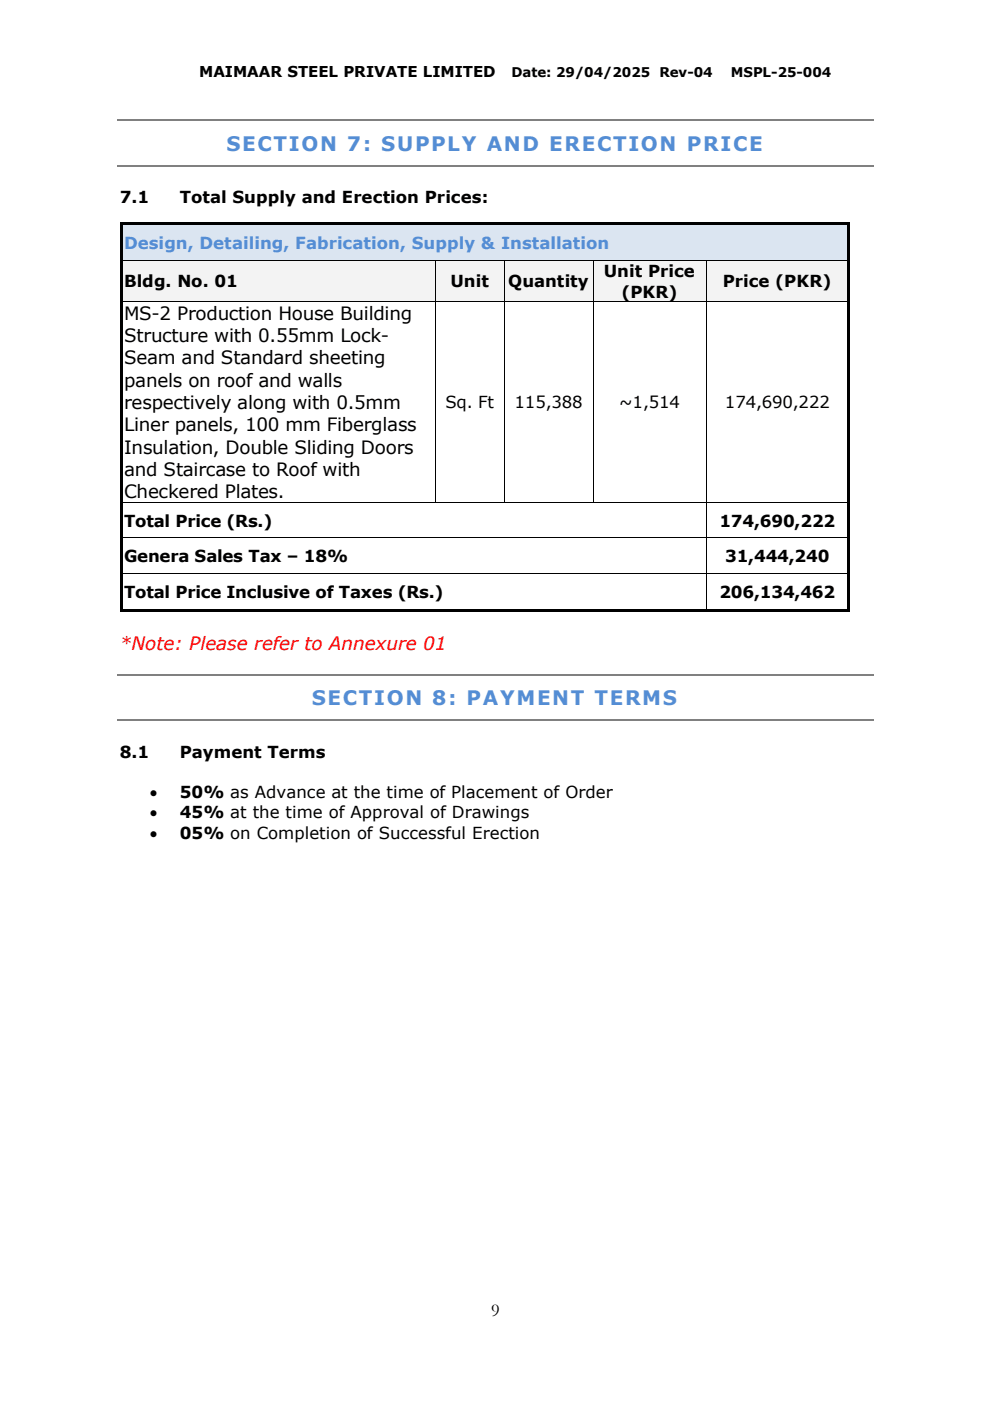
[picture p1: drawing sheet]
<svg xmlns="http://www.w3.org/2000/svg" width="210mm" height="297mm" viewBox="0 0 210 297" stroke-linecap="round" stroke-linejoin="round" font-family="sans-serif">
<defs><g id="words">
<g font-size="4.2" fill="#548dd4">
<text x="48" y="32.1">SECTION 7: SUPPLY AND ERECTION PRICE</text>
<text x="66.1" y="149.5">SECTION 8: PAYMENT TERMS</text>
</g>
<g font-size="3.9">
<text x="26.3" y="67.8">MS-2 Production House Building</text>
<text x="26.3" y="72.5">Structure with 0.55mm Lock-</text>
<text x="26.3" y="77.2">Seam and Standard sheeting</text>
<text x="26.3" y="81.9">panels on roof and walls</text>
<text x="26.3" y="86.7">respectively along with 0.5mm</text>
<text x="26.3" y="91.4">Liner panels, 100 mm Fiberglass</text>
<text x="26.3" y="96.1">Insulation, Double Sliding Doors</text>
<text x="26.3" y="100.8">and Staircase to Roof with</text>
<text x="26.3" y="105.5">Checkered Plates.</text>
<text x="104.1" y="278.9">9</text>
</g>
<text font-size="3.9" fill="#f00" x="25.4" y="137.8">*Note: Please refer to Annexure 01</text>
<g font-size="3.5">
<text x="25.4" y="43.1">7.1</text>
<text x="38.1" y="43.1">Total Supply and Erection Prices:</text>
<text x="128" y="58.8">Unit Price</text>
<text x="26.3" y="60.9">Bldg. No. 01</text>
<text x="95.5" y="60.9">Unit</text>
<text x="107.7" y="60.9">Quantity</text>
<text x="131.7" y="63.1">(PKR)</text>
<text x="153.2" y="60.9">Price (PKR)</text>
<text x="94.4" y="86.5">Sq. Ft</text>
<text x="109.1" y="86.5">115,388</text>
<text x="131.3" y="86.5">~1,514</text>
<text x="153.7" y="86.5">174,690,222</text>
<text x="26.3" y="111.6">Total Price (Rs.)</text>
<text x="152.5" y="111.6">174,690,222</text>
<text x="26.3" y="119.2">Genera Sales Tax – 18%</text>
<text x="153.7" y="119.2">31,444,240</text>
<text x="26.3" y="126.8">Total Price Inclusive of Taxes (Rs.)</text>
<text x="152.5" y="126.8">206,134,462</text>
<text x="25.4" y="160.6">8.1</text>
<text x="38.1" y="160.6">Payment Terms</text>
<text x="31.8" y="169.1">•</text>
<text x="31.8" y="173.4">•</text>
<text x="38.1" y="169.1">50% as Advance at the time of Placement of Order</text>
<text x="38.1" y="173.4">45% at the time of Approval of Drawings</text>
<text x="31.8" y="177.7">•</text>
<text x="38.1" y="177.7">05% on Completion of Successful Erection</text>
</g>
<text font-size="3.5" fill="#548dd4" x="26.3" y="52.8">Design, Detailing, Fabrication, Supply &amp; Installation</text>
<text font-size="3.2" x="42.2" y="16.3">MAIMAAR STEEL PRIVATE LIMITED</text>
<g font-size="2.8">
<text x="108.4" y="16.3">Date: 29/04/2025 Rev-04</text>
<text x="154.9" y="16.3">MSPL-25-004</text>
</g>
</g></defs>
<path d="M24.9 25.5h160.3M24.9 35.2h160.3M24.9 143h160.3M24.9 152.7h160.3" fill="none" stroke="#808080" stroke-width=".25"/>
<g fill="#dbe5f1">
<path d="M26 47.7h153.6v7.4h-153.6z" fill-rule="evenodd"/>
<path d="M26.3 49.3h152.9v4.3h-152.9z" fill-rule="evenodd"/>
</g>
<g fill="#000">
<path d="M25.4 47.2h.5v.5h-.5z" fill-rule="evenodd"/>
<path d="M25.4 47.2h.5v.5h-.5z" fill-rule="evenodd"/>
<path d="M25.4 47.7h.5v7.4h-.5z" fill-rule="evenodd"/>
<path d="M25.9 47.2h153.7v.5h-153.7z" fill-rule="evenodd"/>
<path d="M179.6 47.2h.5v.5h-.5z" fill-rule="evenodd"/>
<path d="M179.6 47.2h.5v.5h-.5z" fill-rule="evenodd"/>
<path d="M179.6 47.7h.5v7.4h-.5z" fill-rule="evenodd"/>
</g>
<path d="M25.9 47.7h153.7" fill="none" stroke="#dbe5f1" stroke-width=".21"/>
<g fill="#f3f3f3">
<path d="M26 55.3h66.3v8.5h-66.3z" fill-rule="evenodd"/>
<path d="M26.3 57.4h65.4v4.2h-65.4z" fill-rule="evenodd"/>
<path d="M92.4 55.3h14.4v8.5h-14.4z" fill-rule="evenodd"/>
<path d="M93 57.4h13.2v4.2h-13.2z" fill-rule="evenodd"/>
<path d="M106.8 55.3h18.9v8.5h-18.9z" fill-rule="evenodd"/>
<path d="M107.5 57.4h17.6v4.2h-17.6z" fill-rule="evenodd"/>
<path d="M125.8 55.3h23.8v8.5h-23.8z" fill-rule="evenodd"/>
<path d="M126.3 55.3h22.7v4.2h-22.7z" fill-rule="evenodd"/>
<path d="M126.3 59.5h22.7v4.3h-22.7z" fill-rule="evenodd"/>
<path d="M149.7 55.3h29.9v8.5h-29.9z" fill-rule="evenodd"/>
<path d="M150.3 57.4h28.9v4.2h-28.9z" fill-rule="evenodd"/>
</g>
<g fill="#000">
<path d="M25.4 55.1l.5 .1z" fill-rule="evenodd"/>
<path d="M92.3 55.1l.1 .1z" fill-rule="evenodd"/>
<path d="M106.8 55.1l.1 .1z" fill-rule="evenodd"/>
<path d="M125.7 55.1l.1 .1z" fill-rule="evenodd"/>
<path d="M149.6 55.1l.1 .1z" fill-rule="evenodd"/>
<path d="M179.6 55.1l.5 .1z" fill-rule="evenodd"/>
<path d="M25.4 55.2h.5v8.6h-.5z" fill-rule="evenodd"/>
<path d="M25.4 63.8l.5 .1z" fill-rule="evenodd"/>
<path d="M92.3 63.8l.1 .1z" fill-rule="evenodd"/>
<path d="M106.8 63.8l.1 .1z" fill-rule="evenodd"/>
<path d="M125.7 63.8l.1 .1z" fill-rule="evenodd"/>
<path d="M149.6 63.8l.1 .1z" fill-rule="evenodd"/>
<path d="M179.6 55.2h.5v8.6h-.5z" fill-rule="evenodd"/>
<path d="M179.6 63.8l.5 .1z" fill-rule="evenodd"/>
<path d="M25.4 63.9h.5v42.5h-.5z" fill-rule="evenodd"/>
<path d="M25.4 106.4h.5z" fill-rule="evenodd"/>
<path d="M25.4 106.4h.5v7.5h-.5z" fill-rule="evenodd"/>
<path d="M25.4 113.9l.5 .1z" fill-rule="evenodd"/>
<path d="M92.3 106.4h.1z" fill-rule="evenodd"/>
<path d="M106.8 106.4h.1z" fill-rule="evenodd"/>
<path d="M125.7 106.4h.1z" fill-rule="evenodd"/>
<path d="M149.6 106.4h.1z" fill-rule="evenodd"/>
<path d="M149.6 113.9l.1 .1z" fill-rule="evenodd"/>
<path d="M179.6 63.9h.5v42.5h-.5z" fill-rule="evenodd"/>
<path d="M179.6 106.4h.5z" fill-rule="evenodd"/>
<path d="M179.6 106.4h.5v7.5h-.5z" fill-rule="evenodd"/>
<path d="M179.6 113.9l.5 .1z" fill-rule="evenodd"/>
<path d="M25.4 114h.5v7.5h-.5z" fill-rule="evenodd"/>
<path d="M25.4 121.5l.5 .1z" fill-rule="evenodd"/>
<path d="M25.4 121.6h.5v7.5h-.5z" fill-rule="evenodd"/>
<path d="M25.4 129.1h.5v.5h-.5z" fill-rule="evenodd"/>
<path d="M25.4 129.1h.5v.5h-.5z" fill-rule="evenodd"/>
<path d="M25.9 129.1h123.7v.5h-123.7z" fill-rule="evenodd"/>
<path d="M149.6 121.5l.1 .1z" fill-rule="evenodd"/>
<path d="M149.6 129.1h.5v.5h-.5z" fill-rule="evenodd"/>
<path d="M150.1 129.1h29.5v.5h-29.5z" fill-rule="evenodd"/>
<path d="M179.6 114h.5v7.5h-.5z" fill-rule="evenodd"/>
<path d="M179.6 121.5l.5 .1z" fill-rule="evenodd"/>
<path d="M179.6 121.6h.5v7.5h-.5z" fill-rule="evenodd"/>
<path d="M179.6 129.1h.5v.5h-.5z" fill-rule="evenodd"/>
<path d="M179.6 129.1h.5v.5h-.5z" fill-rule="evenodd"/>
</g>
<g fill="none" stroke="#000" stroke-width=".21">
<path d="M25.9 55.2h66.4M92.3 55.2v8.6M92.4 55.2h14.4M106.8 55.2v8.6M106.9 55.2h18.8M125.7 55.2v8.6M125.8 55.2h23.8M149.7 55.2v8.6M149.7 55.2h29.9M25.9 63.8h66.4M92.3 63.9v42.5M92.4 63.8h14.4"/>
<path d="M106.8 63.9v42.5M106.9 63.8h18.8M125.7 63.9v42.5M125.8 63.8h23.8M149.7 63.9v42.5M149.7 63.8h29.9M25.9 106.4h66.4M25.9 114h123.7M92.4 106.4h14.4M106.9 106.4h18.8M125.8 106.4h23.8M149.7 106.4v7.5"/>
<path d="M149.7 114v7.5M149.7 106.4h29.9M149.7 114h29.9M25.9 121.6h123.7M149.7 121.6v7.5M149.7 121.6h29.9"/>
</g>
<use href="#words"/>
</svg>
